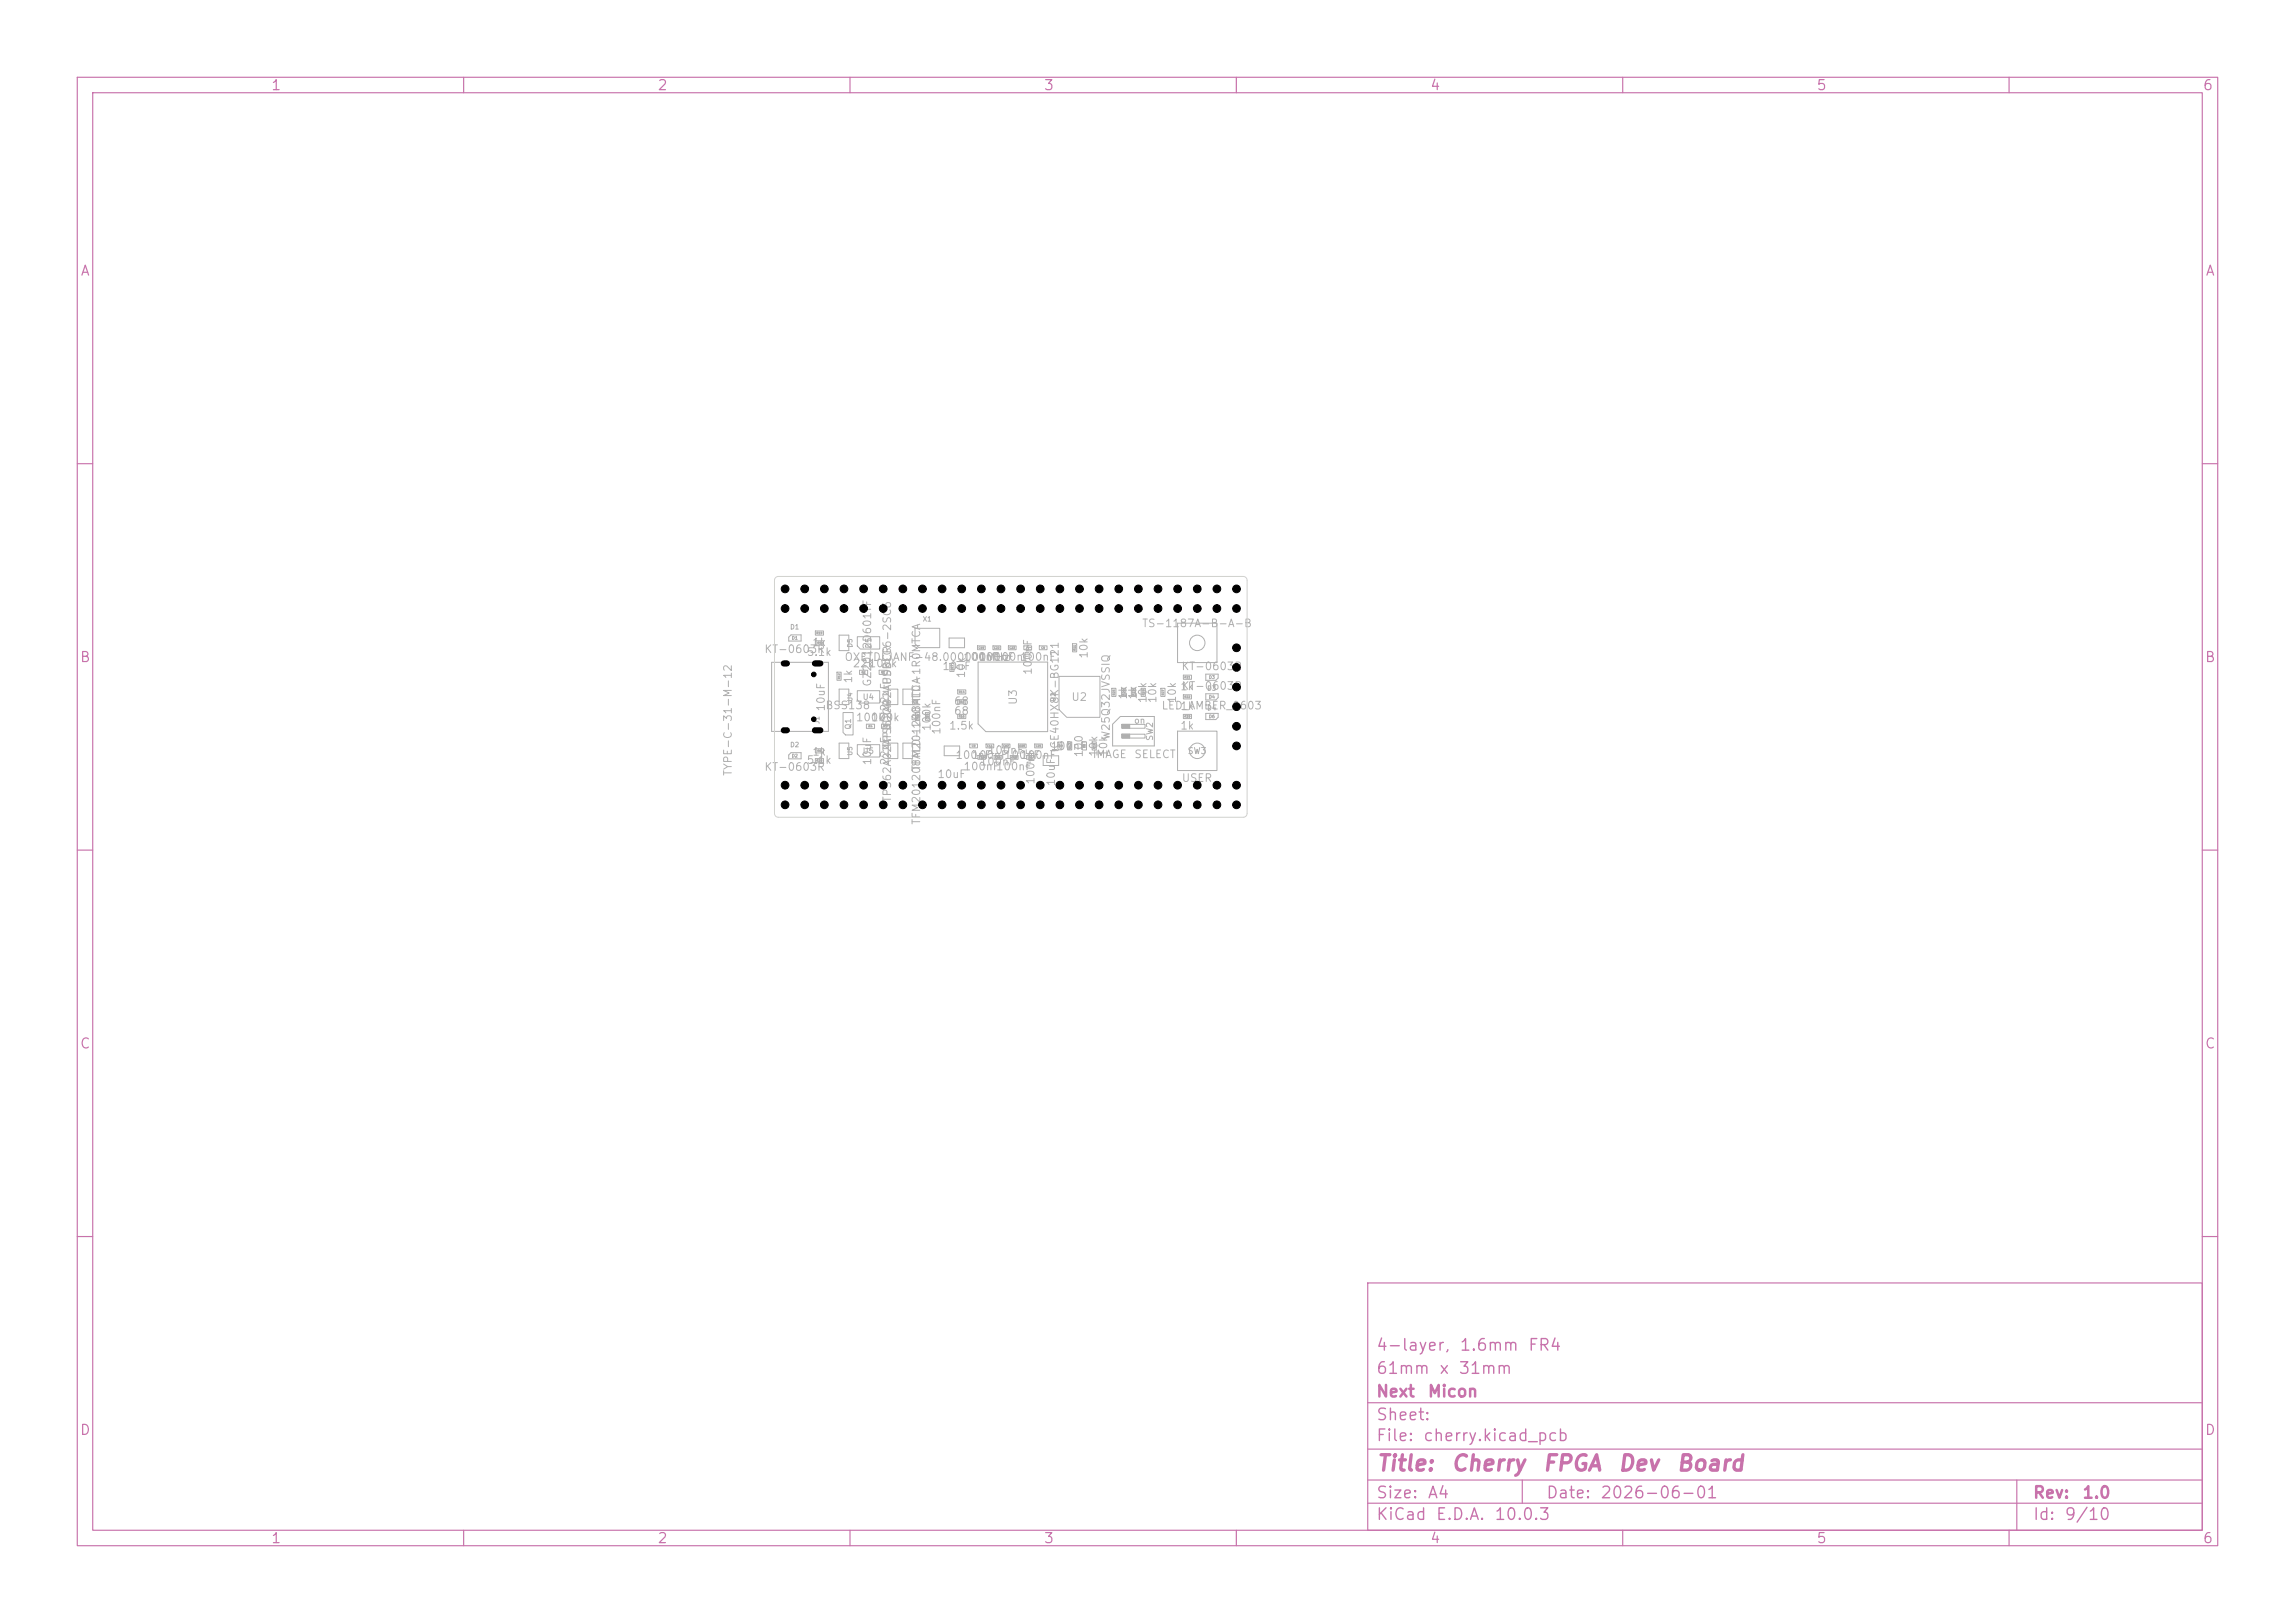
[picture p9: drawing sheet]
<svg xmlns="http://www.w3.org/2000/svg" width="297mm" height="210mm" viewBox="0 0 297 210" stroke-linecap="round" stroke-linejoin="round" font-family="sans-serif">
<defs><g id="words">
<g font-size="2" fill="#c872ab">
<text x="178" y="190.8">Title:</text>
<text x="187.7" y="190.8">Cherry</text>
<text x="199.5" y="190.8">FPGA</text>
<text x="209.3" y="190.8">Dev</text>
<text x="216.8" y="190.8">Board</text>
</g>
<g font-size="1.5" fill="#c872ab">
<text x="178" y="178.2">61mm</text>
<text x="178" y="175.2">4-layer,</text>
<text x="186.2" y="178.2">x</text>
<text x="188.7" y="178.2">31mm</text>
<text x="188.8" y="175.2">1.6mm</text>
<text x="197.7" y="175.2">FR4</text>
<text x="178" y="184.2">Sheet:</text>
<text x="178" y="181.2">Next</text>
<text x="184.7" y="181.2">Micon</text>
<text x="178" y="186.9">File:</text>
<text x="184.1" y="186.9">cherry.kicad_pcb</text>
<text x="178" y="197.1">KiCad</text>
<text x="178" y="194.3">Size:</text>
<text x="184.7" y="194.3">A4</text>
<text x="185.7" y="197.1">E.D.A.</text>
<text x="193.3" y="197.1">10.0.3</text>
<text x="200" y="194.3">Date:</text>
<text x="207" y="194.3">2026-06-01</text>
<text x="263" y="194.3">Rev:</text>
<text x="263" y="197.1">Id:</text>
<text x="267.1" y="197.1">9/10</text>
<text x="269.4" y="194.3">1.0</text>
</g>
<g font-size="1.3" fill="#c872ab">
<text x="35" y="12">1</text>
<text x="85" y="12">2</text>
<text x="135" y="12">3</text>
<text x="185" y="12">4</text>
<text x="235" y="12">5</text>
<text x="285" y="12">6</text>
<text x="10.3" y="36">A</text>
<text x="285.4" y="36">A</text>
<text x="10.3" y="86">B</text>
<text x="285.3" y="86">B</text>
<text x="10.3" y="136">C</text>
<text x="285.3" y="136">C</text>
<text x="10.3" y="186">D</text>
<text x="285.3" y="186">D</text>
<text x="35" y="200">1</text>
<text x="85" y="200">2</text>
<text x="135" y="200">3</text>
<text x="185" y="200">4</text>
<text x="235" y="200">5</text>
<text x="285" y="200">6</text>
</g>
<g font-size="1" fill="#afafaf">
<text x="105" y="83.9">1k</text>
<text x="147.7" y="81.4">TS-1187A-B-A-B</text>
<text x="98.8" y="84.7">KT-0603R</text>
<text x="104.3" y="85.1">5.1k</text>
<text x="109.2" y="85.8">OXETDLJANF-48.000000MHz</text>
<text x="110.3" y="86.6">22k</text>
<text x="110.5" y="88.5" transform="rotate(-90 110.5 88.5)">1k</text>
<text x="112.3" y="86.6">100k</text>
<text x="113" y="88.9" transform="rotate(-90 113 88.9)">GZ2012D601TF</text>
<text x="115.6" y="88.7" transform="rotate(-90 115.6 88.7)">USBLC6-2SC6</text>
<text x="121.9" y="87">10uF</text>
<text x="124.6" y="85.7">100nF</text>
<text x="125.1" y="87.8" transform="rotate(-90 125.1 87.8)">10k</text>
<text x="126.6" y="85.7">100nF 100nF</text>
<text x="133.8" y="87.4" transform="rotate(-90 133.8 87.4)">100nF</text>
<text x="141" y="85.3" transform="rotate(-90 141 85.3)">10k</text>
<text x="152.7" y="89.6">1k</text>
<text x="152.8" y="87">KT-0603R</text>
<text x="152.8" y="89.5">KT-0603R</text>
<text x="106.7" y="92">BSS138</text>
<text x="107" y="92.1" transform="rotate(-90 107 92.1)">10uF</text>
<text x="110.7" y="93.6">100k</text>
<text x="112.6" y="93.6">100k</text>
<text x="115.2" y="92.1" transform="rotate(-90 115.2 92.1)">22uF</text>
<text x="120.7" y="94.7" transform="rotate(-90 120.7 94.7)">100k</text>
<text x="121.9" y="95.1" transform="rotate(-90 121.9 95.1)">100nF</text>
<text x="122.7" y="94.6">1.5k</text>
<text x="123.4" y="91.5">68</text>
<text x="123.4" y="92.7">68</text>
<text x="131.8" y="91.3" transform="rotate(-90 131.8 91.3)">U3</text>
<text x="138.6" y="90.9">U2</text>
<text x="143.9" y="95.8" transform="rotate(-90 143.9 95.8)">W25Q32JVSSIQ</text>
<text x="146.1" y="90.6" transform="rotate(-90 146.1 90.6)">1k</text>
<text x="147.3" y="90.6" transform="rotate(-90 147.3 90.6)">1k</text>
<text x="148.6" y="91.1" transform="rotate(-90 148.6 91.1)">10k</text>
<text x="149.9" y="91.1" transform="rotate(-90 149.9 91.1)">10k</text>
<text x="150.2" y="92">LED_AMBER_0603</text>
<text x="152.4" y="91.1" transform="rotate(-90 152.4 91.1)">10k</text>
<text x="152.7" y="92.1">1k</text>
<text x="152.7" y="94.6">1k</text>
<text x="94.9" y="100.5" transform="rotate(-90 94.9 100.5)">TYPE-C-31-M-12</text>
<text x="98.8" y="100">KT-0603R</text>
<text x="104.3" y="99.1">5.1k</text>
<text x="105" y="98">1k</text>
<text x="113" y="99.1" transform="rotate(-90 113 99.1)">10uF</text>
<text x="115.2" y="99.1" transform="rotate(-90 115.2 99.1)">22uF</text>
<text x="115.6" y="96.9" transform="rotate(-90 115.6 96.9)">TPS62A02APDDCR</text>
<text x="119.3" y="99.8" transform="rotate(-90 119.3 99.8)">TFM201208ALD-1R0MTCA</text>
<text x="121.2" y="100.9">10uF</text>
<text x="123.6" y="98.4">100nF</text>
<text x="124.6" y="99.9">100nF</text>
<text x="125.7" y="98.4">100nF</text>
<text x="126.7" y="99.3">100nF</text>
<text x="127.8" y="97.8">100nF</text>
<text x="128.8" y="99.9">100nF</text>
<text x="129.9" y="98.4">100nF</text>
<text x="132" y="98.4">100nF</text>
<text x="134.1" y="101.6" transform="rotate(-90 134.1 101.6)">100nF</text>
<text x="135.9" y="97.3">100nF</text>
<text x="136.8" y="101.8" transform="rotate(-90 136.8 101.8)">10uF</text>
<text x="137.2" y="97.5" transform="rotate(-90 137.2 97.5)">ICE40HX8K-BG121</text>
<text x="140.4" y="98.1" transform="rotate(-90 140.4 98.1)">100</text>
<text x="141.3" y="98.3">IMAGE</text>
<text x="142.3" y="98" transform="rotate(-90 142.3 98)">10k</text>
<text x="143.5" y="98" transform="rotate(-90 143.5 98)">10k</text>
<text x="146.7" y="98.3">SELECT</text>
<text x="152.9" y="101.4">USER</text>
<text x="115.6" y="103.9" transform="rotate(-90 115.6 103.9)">TPS62A02APDDCR</text>
</g>
<g font-size=".8" fill="#afafaf">
<text x="146.7" y="93.8">on</text>
<text x="149.4" y="95.9" transform="rotate(-90 149.4 95.9)">SW2</text>
<text x="153.6" y="97.8">SW3</text>
</g>
<g font-size=".7" fill="#afafaf">
<text x="112.9" y="84" transform="rotate(-90 112.9 84)">D5</text>
<text x="110.3" y="94.5" transform="rotate(-90 110.3 94.5)">Q1</text>
<text x="111.6" y="90.7">U4</text>
<text x="111.6" y="97.7">U5</text>
</g>
<g font-size=".6" fill="#afafaf">
<text x="102.2" y="81.6">D1</text>
<text x="110.5" y="83.9" transform="rotate(-90 110.5 83.9)">D5</text>
<text x="119.4" y="80.6">X1</text>
<text x="156.2" y="89.5">D3</text>
<text x="106.2" y="93.7" transform="rotate(-90 106.2 93.7)">J1</text>
<text x="110.5" y="90.9" transform="rotate(-90 110.5 90.9)">U4</text>
<text x="136.8" y="90.9" transform="rotate(-90 136.8 90.9)">U2</text>
<text x="156.2" y="92.1">D4</text>
<text x="102.2" y="96.8">D2</text>
<text x="110.5" y="97.8" transform="rotate(-90 110.5 97.8)">U5</text>
</g>
<g font-size=".4" fill="#afafaf">
<text x="102.4" y="82.9">D1</text>
<text x="156.4" y="87.9">D3</text>
<text x="156.4" y="93">D6</text>
<text x="156.4" y="90.5">D4</text>
<text x="102.4" y="98.1">D2</text>
</g>
<g font-size=".3" fill="#afafaf">
<text x="105.6" y="82.1">R19</text>
<text x="108.8" y="87.9" transform="rotate(-90 108.8 87.9)">R12</text>
<text x="111.5" y="87.2">R2</text>
<text x="114" y="87.2">R1</text>
<text x="123.4" y="86.8" transform="rotate(-90 123.4 86.8)">R17</text>
<text x="124" y="89.7">R14</text>
<text x="126.6" y="84">C19</text>
<text x="128.6" y="84">C22</text>
<text x="130.6" y="84">C23</text>
<text x="133.2" y="84.2" transform="rotate(-90 133.2 84.2)">C24</text>
<text x="134.7" y="84">C9</text>
<text x="139.3" y="84.2" transform="rotate(-90 139.3 84.2)">R11</text>
<text x="153.3" y="87.8">R21</text>
<text x="112.4" y="94.2">R4</text>
<text x="114.3" y="94.2">R3</text>
<text x="118.9" y="93" transform="rotate(-90 118.9 93)">R9</text>
<text x="120.2" y="93.1" transform="rotate(-90 120.2 93.1)">C29</text>
<text x="124" y="91">R15</text>
<text x="124" y="92.9">R16</text>
<text x="144.3" y="90" transform="rotate(-90 144.3 90)">R25</text>
<text x="148.2" y="90" transform="rotate(-90 148.2 90)">R24</text>
<text x="150.7" y="90" transform="rotate(-90 150.7 90)">R27</text>
<text x="153.3" y="90.4">R22</text>
<text x="153.3" y="92.9">R29</text>
<text x="105.6" y="98.6">R20</text>
<text x="105.8" y="97.4">R6</text>
<text x="125.7" y="96.7">C8</text>
<text x="126.7" y="98.2">C10</text>
<text x="127.7" y="96.7">C11</text>
<text x="128.8" y="98.2">C16</text>
<text x="129.8" y="96.7">C17</text>
<text x="130.9" y="98.2">C18</text>
<text x="131.9" y="96.7">C20</text>
<text x="133.5" y="98.4" transform="rotate(-90 133.5 98.4)">C21</text>
<text x="134" y="96.7">C25</text>
<text x="136.8" y="96.7">C28</text>
<text x="140.5" y="96.8" transform="rotate(-90 140.5 96.8)">R8</text>
<text x="141.8" y="96.9" transform="rotate(-90 141.8 96.9)">R10</text>
</g>
</g></defs>
<g fill="none" stroke="#c872ab" stroke-width=".15">
<path d="M10 10h277v190h-277zM12 12h273v186h-273zM60 10v2M110 10v2M160 10v2M210 10v2M260 10v2M10 60h2M285 60h2M10 110h2M285 110h2M10 160h2"/>
<path d="M177 166h108v32h-108zM285 160h2M60 198v2M110 198v2M160 198v2M177 194.5h108M177 191.5h108M177 187.5h108M177 181.5h108M197 191.5v3M210 198v2M260 198v2"/>
<path d="M261 191.5v6.5"/>
</g>
<g fill="none" stroke="#afafaf" stroke-width=".13">
<path d="M99.9 85.7h7.3v8.9h-7.3zM102.4 82.2h1.3v.8h-1.6v-.5zM102.4 97.4h1.3v.8h-1.6v-.5zM105.5 98.2h1.1v.5h-1.1zM105.5 82.9h1.1v.6h-1.1zM105.5 81.6h1.1v.6h-1.1zM105.5 96.9h1.1v.5h-1.1zM108.3 87h.6v1h-.6zM108.6 96.2h1.2v2h-1.2zM108.6 82.2h1.2v2h-1.2zM108.6 89.2h1.2v2h-1.2zM109.1 92.2h1.3v2.9h-1l-.3-.3z"/>
<path d="M110.9 82.4h2.9v1.6h-2.5l-.4-.4zM110.9 89.4h2.9v1.6h-2.5l-.4-.4zM110.9 96.4h2.9v1.6h-2.5l-.4-.4zM111.2 86.7h1.1v.6h-1.1zM112.1 93.7h1.1v.6h-1.1zM113.8 86.7h1v.6h-1zM114.1 93.7h1v.6h-1zM114.9 89.2h1.3v2h-1.3zM114.9 96.2h1.3v2h-1.3zM116.8 96.2h1.3v2h-1.3zM116.8 89.2h1.3v2h-1.3zM118.4 81.3h3.2v2.5h-2.7l-.5-.5z"/>
<path d="M118.5 92.2h.5v1h-.5zM119.8 92.2h.5v1h-.5zM122.2 96.5h2v1.3h-2zM122.8 82.6h2v1.2h-2zM122.9 85.8h.6v1.1h-.6zM123.9 89.3h1.1v.5h-1.1zM123.9 90.5h1.1v.6h-1.1zM123.9 92.4h1.1v.6h-1.1zM125.5 96.3h1v.5h-1zM126.5 83.6h1v.5h-1zM126.5 97.8h1v.5h-1zM126.6 85.7h9v9h-8l-1-1z"/>
<path d="M127.6 96.3h1v.5h-1zM128.5 83.6h1v.5h-1zM128.6 97.8h1v.5h-1zM129.7 96.3h1v.5h-1zM130.5 83.6h1v.5h-1zM130.8 97.8h1v.5h-1zM131.8 96.3h1v.5h-1zM132.5 83.6h1v.5h-1zM132.8 97.8h1.1v.5h-1.1zM133.9 96.3h1v.5h-1zM134.5 83.6h1v.5h-1zM135 97.8h2v1.3h-2z"/>
<path d="M136.9 96h.5v1h-.5zM137.1 87.5h5.2v5.3h-4.2l-1-1zM138.2 96h.5v1h-.5zM138.8 83.3h.5v1h-.5zM140.1 96h.5v1h-.5zM141.3 96h.6v1h-.6zM143.9 89.1h.5v1h-.5zM145 92.7h4.4v3.8h-5.4v-2.8zM145.1 89.1h.6v1h-.6zM145.2 93.7h3v.5h-3zM145.2 95h3v.5h-3zM146.2 93.7v.5"/>
<path d="M146.2 95v.5M146.4 89.1h.6v1h-.6zM147.7 89.1h.5v1h-.5zM150.2 89.1h.6v1h-.6zM152.4 80.6h5.1v5.1h-5.1zM152.4 94.6h5.1v5.1h-5.1zM153.1 89.9h1.1v.5h-1.1zM153.1 92.4h1.1v.6h-1.1zM153.1 87.4h1.1v.5h-1.1zM156 87.2h1.6v.5l-.3 .3h-1.3zM156 89.8h1.6v.5l-.3 .3h-1.3zM156 92.3h1.6v.5l-.3 .3h-1.3z"/>
<circle cx="154.9" cy="97.2" r="1"/>
<circle cx="154.9" cy="83.2" r="1"/>
</g>
<g fill="#afafaf" stroke="#afafaf" stroke-width=".13">
<path d="M145.2 93.7h1v.5h-1z"/>
<path d="M145.2 95h1v.5h-1z"/>
</g>
<path d="M100.4 74.7l.3-.1h60.2a.5 .5 0 0 1 .5 .5v30.1a.5 .5 0 0 1-.5 .6h-60.2a.5 .5 0 0 1-.5-.5v-30.2z" fill="none" stroke="#d0d2cd" stroke-width=".13"/>
<g fill="#000" stroke="#000" stroke-width=".13">
<circle cx="101.6" cy="78.7" r=".5"/>
<circle cx="101.6" cy="76.2" r=".5"/>
<circle cx="104.1" cy="78.7" r=".5"/>
<circle cx="104.1" cy="76.2" r=".5"/>
<circle cx="106.7" cy="76.2" r=".5"/>
<circle cx="106.7" cy="78.7" r=".5"/>
<circle cx="109.2" cy="76.2" r=".5"/>
<circle cx="109.2" cy="78.7" r=".5"/>
<circle cx="111.8" cy="76.2" r=".5"/>
<circle cx="111.8" cy="78.7" r=".5"/>
<circle cx="114.3" cy="76.2" r=".5"/>
<circle cx="114.3" cy="78.7" r=".5"/>
<circle cx="116.8" cy="78.7" r=".5"/>
<circle cx="116.8" cy="76.2" r=".5"/>
<circle cx="119.4" cy="78.7" r=".5"/>
<circle cx="119.4" cy="76.2" r=".5"/>
<circle cx="121.9" cy="78.7" r=".5"/>
<circle cx="121.9" cy="76.2" r=".5"/>
<circle cx="124.5" cy="76.2" r=".5"/>
<circle cx="124.5" cy="78.7" r=".5"/>
<circle cx="127" cy="78.7" r=".5"/>
<circle cx="127" cy="76.2" r=".5"/>
<circle cx="129.5" cy="76.2" r=".5"/>
<circle cx="129.5" cy="78.7" r=".5"/>
<circle cx="132.1" cy="78.7" r=".5"/>
<circle cx="132.1" cy="76.2" r=".5"/>
<circle cx="134.6" cy="78.7" r=".5"/>
<circle cx="134.6" cy="76.2" r=".5"/>
<circle cx="137.2" cy="78.7" r=".5"/>
<circle cx="137.2" cy="76.2" r=".5"/>
<circle cx="139.7" cy="78.7" r=".5"/>
<circle cx="139.7" cy="76.2" r=".5"/>
<circle cx="142.2" cy="76.2" r=".5"/>
<circle cx="142.2" cy="78.7" r=".5"/>
<circle cx="144.8" cy="78.7" r=".5"/>
<circle cx="144.8" cy="76.2" r=".5"/>
<circle cx="147.3" cy="78.7" r=".5"/>
<circle cx="147.3" cy="76.2" r=".5"/>
<circle cx="149.9" cy="76.2" r=".5"/>
<circle cx="149.9" cy="78.7" r=".5"/>
<circle cx="152.4" cy="76.2" r=".5"/>
<circle cx="152.4" cy="78.7" r=".5"/>
<circle cx="154.9" cy="78.7" r=".5"/>
<circle cx="154.9" cy="76.2" r=".5"/>
<circle cx="157.5" cy="78.7" r=".5"/>
<circle cx="157.5" cy="76.2" r=".5"/>
<circle cx="160" cy="78.7" r=".5"/>
<circle cx="160" cy="76.2" r=".5"/>
<circle cx="105.3" cy="87.3" r=".3"/>
<circle cx="105.3" cy="93.1" r=".3"/>
<circle cx="160" cy="91.4" r=".5"/>
<circle cx="160" cy="83.8" r=".5"/>
<circle cx="160" cy="94" r=".5"/>
<circle cx="160" cy="86.4" r=".5"/>
<circle cx="160" cy="96.5" r=".5"/>
<circle cx="160" cy="88.9" r=".5"/>
<circle cx="101.6" cy="104.1" r=".5"/>
<circle cx="101.6" cy="101.6" r=".5"/>
<circle cx="104.1" cy="104.1" r=".5"/>
<circle cx="104.1" cy="101.6" r=".5"/>
<circle cx="106.7" cy="101.6" r=".5"/>
<circle cx="106.7" cy="104.1" r=".5"/>
<circle cx="109.2" cy="101.6" r=".5"/>
<circle cx="109.2" cy="104.1" r=".5"/>
<circle cx="111.8" cy="101.6" r=".5"/>
<circle cx="111.8" cy="104.1" r=".5"/>
<circle cx="114.3" cy="101.6" r=".5"/>
<circle cx="114.3" cy="104.1" r=".5"/>
<circle cx="116.8" cy="104.1" r=".5"/>
<circle cx="116.8" cy="101.6" r=".5"/>
<circle cx="119.4" cy="104.1" r=".5"/>
<circle cx="119.4" cy="101.6" r=".5"/>
<circle cx="121.9" cy="101.6" r=".5"/>
<circle cx="121.9" cy="104.1" r=".5"/>
<circle cx="124.5" cy="101.6" r=".5"/>
<circle cx="124.5" cy="104.1" r=".5"/>
<circle cx="127" cy="104.1" r=".5"/>
<circle cx="127" cy="101.6" r=".5"/>
<circle cx="129.5" cy="104.1" r=".5"/>
<circle cx="129.5" cy="101.6" r=".5"/>
<circle cx="132.1" cy="104.1" r=".5"/>
<circle cx="132.1" cy="101.6" r=".5"/>
<circle cx="134.6" cy="101.6" r=".5"/>
<circle cx="134.6" cy="104.1" r=".5"/>
<circle cx="137.2" cy="104.1" r=".5"/>
<circle cx="137.2" cy="101.6" r=".5"/>
<circle cx="139.7" cy="101.6" r=".5"/>
<circle cx="139.7" cy="104.1" r=".5"/>
<circle cx="142.2" cy="101.6" r=".5"/>
<circle cx="142.2" cy="104.1" r=".5"/>
<circle cx="144.8" cy="104.1" r=".5"/>
<circle cx="144.8" cy="101.6" r=".5"/>
<circle cx="147.3" cy="104.1" r=".5"/>
<circle cx="147.3" cy="101.6" r=".5"/>
<circle cx="149.9" cy="101.6" r=".5"/>
<circle cx="149.9" cy="104.1" r=".5"/>
<circle cx="152.4" cy="101.6" r=".5"/>
<circle cx="152.4" cy="104.1" r=".5"/>
<circle cx="154.9" cy="104.1" r=".5"/>
<circle cx="154.9" cy="101.6" r=".5"/>
<circle cx="157.5" cy="104.1" r=".5"/>
<circle cx="157.5" cy="101.6" r=".5"/>
<circle cx="160" cy="104.1" r=".5"/>
<circle cx="160" cy="101.6" r=".5"/>
</g>
<path d="M101.4 85.8h.4M101.4 94.5h.4M105.5 85.8h.7M105.5 94.5h.7" fill="none" stroke="#000" stroke-width=".8"/>
<use href="#words"/>
</svg>
